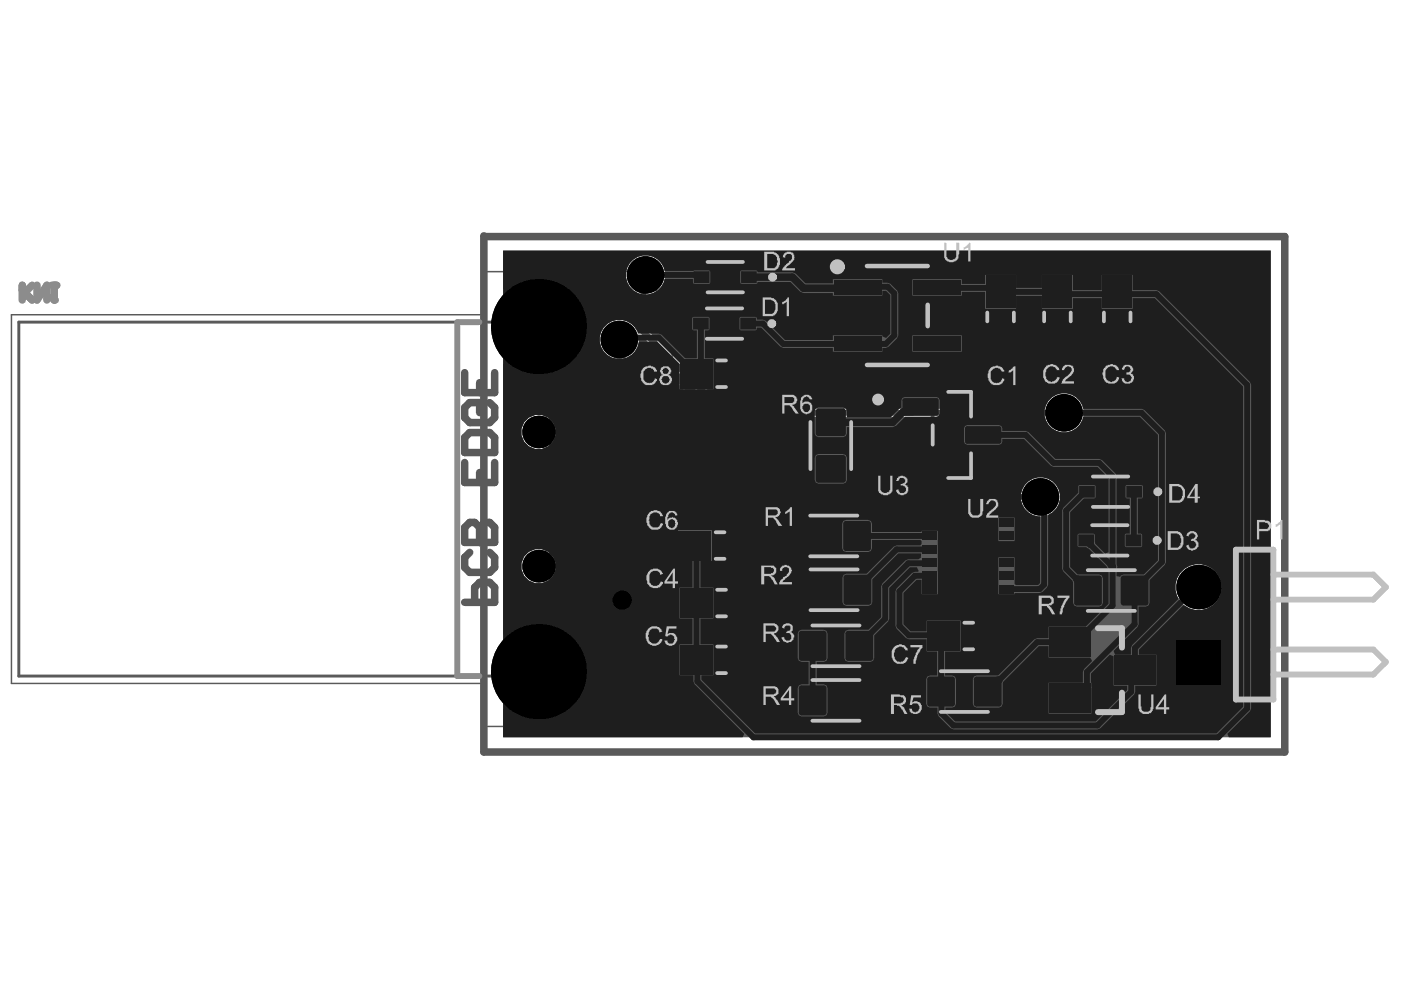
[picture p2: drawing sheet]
<svg xmlns="http://www.w3.org/2000/svg" width="297mm" height="210mm" viewBox="0 0 297 210" stroke-linecap="round" stroke-linejoin="round" font-family="sans-serif">
<path d="M207.2 56.7h9.8v21h-9.8zM219.3 56.7h9.8v21h-9.8zM232 56.7h9.8v21h-9.8zM142.5 74.3h21v9.8h-21zM142.2 110.8h20.9v9.8h-20.9zM142.5 123h21v9.8h-21zM142.5 135h21v9.8h-21zM194.9 130h21v9.7h-21z" fill="none" stroke="#5a5a5a" stroke-width=".32"/>
<g fill="none" stroke="#5a5a5a" stroke-width=".31">
<path d="M145.5 55h16.5v7.5h-16.5zM2.4 66.7h100.1v-9.1h36.7v96.4h-36.7v-9.1h-100.1zM145.4 64.9h16.4v7.5h-16.4zM171.4 85h9.5v18.9h-9.5zM189.8 81.5h24.1v21.4h-24.1zM167.3 108.9h18.9v9.5h-18.9zM227.1 110.8h16.4v7.5h-16.4zM227.2 100.5h16.5v7.5h-16.5zM167.4 120.3h18.9v9.5h-18.9zM167.8 132.2h18.9v9.5h-18.9zM226.2 120.5h18.9v9.5h-18.9zM167.8 143.7h18.9v9.6h-18.9z"/>
<path d="M195 141.9h18.9v9.5h-18.9z"/>
</g>
<path d="M173.6 56.2h7.8v-2.2h17.7v2.2h7.9v21.4h-7.9v2.2h-17.7v-2.2h-7.8z" fill="none" stroke="#5a5a5a" stroke-width=".96"/>
<g fill="#5a5a5a">
<path d="M209.2 62h5.9v3.1h-5.9z"/>
<path d="M209.2 69.3h5.9v3.1h-5.9z"/>
<path d="M221.3 62h5.9v3.1h-5.9z"/>
<path d="M221.2 69.3h6v3.1h-6z"/>
<path d="M233.9 62h6v3.1h-6z"/>
<path d="M233.9 69.3h6v3.1h-6z"/>
<path d="M147.7 124.9h3.2v5.9h-3.2z"/>
<path d="M155.1 124.9h3.1v5.9h-3.1z"/>
<path d="M147.7 136.9h3.2v5.9h-3.2z"/>
<path d="M155.1 136.9h3.1v5.9h-3.1z"/>
<path d="M154.8 112.7h3.1v6h-3.1z"/>
<path d="M147.5 112.7h3.1v6h-3.1z"/>
<path d="M207.5 131.9h3.1v6h-3.1z"/>
<path d="M200.2 131.9h3.1v6h-3.1z"/>
<path d="M147.7 76.2h3.2v6h-3.2z"/>
<path d="M155.1 76.2h3.1v6h-3.1z"/>
<path d="M225.6 134.8h3.7v2.8h-3.7z"/>
<path d="M225.6 146.5h3.7v2.9h-3.7z"/>
<path d="M238.2 140.7h3.6v2.8h-3.6z"/>
</g>
<g fill="none" stroke="#5a5a5a" stroke-width=".64">
<path d="M150.8 76.5h4.4M209.5 65v4.4M214.8 65v4.4M221.6 65v4.4M226.9 65v4.4M234.2 65v4.4M239.6 65v4.4M150.8 81.9h4.4M150.4 118.4h4.5M150.4 113h4.5M150.8 125.2h4.4M150.8 130.5h4.4"/>
<path d="M150.8 137.2h4.4M203.2 137.5h4.4M203.2 132.2h4.4M150.8 142.5h4.4"/>
</g>
<path d="M149.7 55.9h8.1v5.7h-8.1zM149.5 65.8h8.2v5.6h-8.2zM173 88.8h6.3v11.3h-6.3zM197.7 83.1h8.2v18.2h-8.2zM171.1 110.5h11.3v6.3h-11.3zM231.2 111.8h8.2v5.6h-8.2zM231.4 101.4h8.1v5.7h-8.1zM171.2 121.9h11.3v6.3h-11.3zM171.6 133.8h11.3v6.3h-11.3zM230 122.1h11.3v6.2h-11.3zM171.6 145.4h11.3v6.2h-11.3zM198.8 143.5h11.3v6.3h-11.3z" fill="none" stroke="#5a5a5a" stroke-width=".8"/>
<path d="M4 68.3h116.4v75h-116.4zM97 68.3v75" fill="none" stroke="#5a5a5a" stroke-width=".63"/>
<path d="M184.6 59.4h-4.4v3.1h4.4M184.6 57.2h11.3v19.4h-11.3zM195.9 59.4h4.4v3.1h-4.4M184.6 71.2h-4.4v3.2h4.4M184.6 65.3h-4.4v3.2h4.4M195.9 71.2h4.4v3.2h-4.4" fill="none" stroke="#5a5a5a" stroke-width=".21"/>
<path d="M229.6 133.2h8.3v17.8h-8.3z" fill="none" stroke="#5a5a5a" stroke-width="1.3"/>
<path d="M99.6 117.1l-1.1 1.1v2.1l1.1 1.1h4.2l1.1-1.1v-2.1l-1.1-1.1M101.7 115v-3.2l-1.1-1h-1l-1.1 1v3.2h6.4M98.5 127.7h6.4v-3.2l-1.1-1h-2.1l-1.1 1v3.2" fill="none" stroke="#5a5a5a" stroke-width="1.6"/>
<circle cx="101.7" cy="115" r=".8" fill="#5a5a5a"/>
<path d="M102.6 50v109.4h169.8v-109.2h-169.8M98.5 79v4.2h6.4v-4.2M98.5 92.8l1.1-1.1h4.2l1.1 1.1v3.1h-6.4zM98.5 98.1v4.2h6.4v-4.2M101.7 81.1v2.1M103.8 85.4l1.1 1v2.1l-1.1 1.1h-4.2l-1.1-1.1v-2.1l1.1-1h2.1v2.1M101.7 100.2v2.1M101.7 115v-3.2l1.1-1h1l1.1 1v3.2" fill="none" stroke="#5a5a5a" stroke-width="1.6"/>
<g fill="none" stroke="#5a5a5a" stroke-width="1.3">
<circle cx="163.8" cy="58.8" r=".31"/>
<circle cx="131.4" cy="76.1" r=".63"/>
<circle cx="163.6" cy="68.6" r=".31"/>
<circle cx="186.2" cy="84.7" r=".63"/>
<circle cx="245.3" cy="114.6" r=".31"/>
<circle cx="245.5" cy="104.3" r=".31"/>
</g>
<path d="M188.3 57.2a1.91 1.91 0 0 0 2 1.9 1.91 1.91 0 0 0 1.9-1.9" fill="none" stroke="#5a5a5a" stroke-width=".21"/>
<path d="M101.7 68.3h-4.7v75h4.7" fill="none" stroke="#8c8c8c" stroke-width="1.3"/>
<path d="M4.7 60.5v3.1M4.7 61.5l2.1 2.1M6.8 60.5l-1.6 1.5M7.9 60.5v3.1l2-3.1v3.1M11 60.5h1M11.5 60.5v3.1" fill="none" stroke="#8c8c8c" stroke-width="1.6"/>
<circle cx="11.5" cy="63.6" r=".8" fill="#8c8c8c"/>
<path d="M11 63.1l.5 .5" fill="none" stroke="#8c8c8c" stroke-width="1.6"/>
<circle cx="131.4" cy="76.1" r=".63" fill="none" stroke="#8c8c8c" stroke-width="1.3"/>
<path d="M106.7 53.1h162.7v103.2h-162.7v-5.9l.7-.3a10.3 10.3 0 0 0 14.2-.6 10.3 10.3 0 0 0 0-14.2 10.3 10.3 0 0 0-14.2-.6l-.7-.3v-57.2l.7-.3a10.3 10.3 0 0 0 14.2-.6 10.3 10.3 0 0 0 0-14.2 10.3 10.3 0 0 0-14.2-.5l-.7-.3zM133.6 55.8a4.1 4.1 0 0 0 1.9 6.4v7.3l-.7 .2a4.1 4.1 0 0 0-6.9-.1 4.1 4.1 0 0 0 2.6 6.4v4.3l-7 .1v7.1l14 .1 .3-.4v-2.4h7.5l21.2 21.1 .6 .3h49.4a4.2 4.2 0 0 0 6.4 2.6 4.2 4.2 0 0 0 0-6.9 4.2 4.2 0 0 0-6.4 2.6h-49.1l-21.2-21.2-.6-.2h-7.8l-.1-2.7-5.5-.1v-4.3a4.1 4.1 0 0 0 3.2-4.3l.8-.4 16.8 16.8 .6 .3h68a4.2 4.2 0 0 0 6.3 2.6 4.2 4.2 0 0 0 0-6.9 4.2 4.2 0 0 0-6.3 2.6h-67.6l-16.8-16.7v-7.6a4.2 4.2 0 0 0 3.3-6.1 4.2 4.2 0 0 0-6.9-.5zM110.5 91.6a3.7 3.7 0 0 0 7.3 0 3.7 3.7 0 0 0-7.3 0zM123.5 96v7.1h14.2v-7.1zM123.5 108.5v7.1h14.2v-7.1zM110.5 120a3.7 3.7 0 0 0 7.3 0 3.7 3.7 0 0 0-7.3 0zM249.2 124.5a4.9 4.9 0 0 0 9.8 0 4.9 4.9 0 0 0-9.8 0zM123.5 124.2v7h14.2v-7zM249.2 135.5v9.7h9.7v-9.7z" fill="#5a5a5a"/>
<path d="M131.7 82.8l-1.1 1.1" fill="none" stroke="#5a5a5a" stroke-width="1.6"/>
<path d="M136.9 58.3l-.5 .5v11.5l17.2 17.2h72M131.3 72v10.4l.4 .4M130.6 83.9h15l21.5 21.5h53.5" fill="none" stroke="#5a5a5a" stroke-width="1.3"/>
<g fill="#000">
<circle cx="136.9" cy="58.3" r="4"/>
<circle cx="114.2" cy="69.2" r="10.1"/>
<circle cx="131.3" cy="72" r="4"/>
<circle cx="114.2" cy="91.6" r="3.4"/>
<circle cx="225.6" cy="87.5" r="4"/>
<circle cx="220.6" cy="105.4" r="4"/>
<circle cx="114.2" cy="120" r="3.4"/>
<circle cx="131.9" cy="127.2" r="2.03"/>
<circle cx="254.1" cy="124.5" r="4.7"/>
<circle cx="114.2" cy="142.4" r="10.1"/>
</g>
<path d="M249.4 135.7h9.4v9.4h-9.4z" fill-rule="evenodd" fill="#000"/>
<g fill="#5a5a5a">
<path d="M123.6 108.8l.1-.2h13.8l.1 .2v6.6l-.1 .1h-13.8l-.1-.1z" fill-rule="evenodd"/>
<path d="M123.6 80.6l.1-.1h13.8l.1 .1v6.6l-.1 .2h-13.8l-.1-.2z" fill-rule="evenodd"/>
<path d="M123.6 96.3l.1-.2h13.8l.1 .2v6.6l-.1 .1h-13.8l-.1-.1z" fill-rule="evenodd"/>
<path d="M123.6 124.4l.1-.1h13.8l.1 .1v6.6l-.1 .1h-13.8l-.1-.1z" fill-rule="evenodd"/>
</g>
<g fill="#5a5a5a">
<path d="M123.6 108.8h.1zM123.6 108.7l.1 .1z"/>
<path d="M123.7 115.4v.1zM123.6 115.4l.1 .1z"/>
<path d="M137.5 115.4h.1zM137.5 115.4h.1l-.1 .1z"/>
<path d="M137.5 108.6v.2zM137.5 108.6l.1 .2z"/>
<path d="M123.6 80.6h.1zM123.6 80.5l.1 .1z"/>
<path d="M123.7 87.2v.2zM123.6 87.2l.1 .2z"/>
<path d="M137.5 87.2h.1zM137.5 87.2h.1l-.1 .2z"/>
<path d="M137.5 80.5v.1zM137.5 80.5l.1 .1z"/>
<path d="M123.6 96.3h.1zM123.6 96.2l.1 .1z"/>
<path d="M123.7 102.9v.1zM123.6 102.9l.1 .1z"/>
<path d="M137.5 102.9h.1zM137.5 102.9h.1l-.1 .1z"/>
<path d="M137.5 96.1v.2zM137.5 96.1l.1 .2z"/>
<path d="M123.6 124.4h.1zM123.6 124.3l.1 .1z"/>
<path d="M123.7 131v.1zM123.6 131l.1 .1z"/>
<path d="M137.5 131h.1zM137.5 131h.1l-.1 .1z"/>
<path d="M137.5 124.3v.1zM137.5 124.3l.1 .1z"/>
</g>
<path d="M106.7 53.1h162.7v103.2h-8.9l-.3-.7 4.8-4.8 .3-.6v-68.6l-.3-.6-19.2-19.2-.6-.3h-5v-3.2h-6.6v3.2h-6.1v-3.2h-6.6v2.7h-5.5v-2.7h-6.5v1.9h-5v-1h-10.5v3.5h10.5v-.8h5v3.6h6.5v-2.8h5.5v2.8h6.6v-2.3h6.1v2.3h6.6v-2.3h4.6l18.8 18.7v68l-5.7 5.6h-97.8l-11.4-11.4v-.9h2.6v-6.6h-2.8v-5.5h2.8v-6.5h-2.8v-5.6h2.4v-6.6h-7.2v6.6h3.1v5.6h-2.7v6.5h2.7v5.5h-2.7v6.6h2.9v1.3l.3 .6 10.5 10.5-.3 .7h-50.8zM133.6 55.8a4.2 4.2 0 0 0 1.5 6.3 4.2 4.2 0 0 0 5.8-3h6v.8l.3 .3h3.1l.3-.3v-2.3l-.3-.3-9.4 .1a4.1 4.1 0 0 0-3.1-3.2 4.1 4.1 0 0 0-4.2 1.6zM157 57.4l-.1 2.5 .3 .3h3.1l.2-.1 .1-.3h7l2 2 .8 .3h6.2v.6h10.5v-1h.8l.9 .9v8.2l-.9 .9-.8-.4v-.2h-10.5v1h-10.2l-4.1-4.1-.6-.2h-1.2l-.1-.5-.2-.1-3.3 .1v2.7h3.3h.2l.1-.5h.9l4.1 4 .6 .3h10.5v.8h10.5v-.8h.7l.6-.3 1.8-1.8 .3-.6v-8.9l-.3-.6-1.4-1.4-.6-.3h-1.1v-.7h-10.5v.9h-5.8l-2.1-2.1-.7-.3h-7.4l-.1-.3-.2-.1zM193.4 71.1v3.5h10.5v-3.5zM128 69.4a4.2 4.2 0 0 0 1.8 6.4 4.2 4.2 0 0 0 5.6-3.4h3.9l4.8 4.8v5.3h7.2v-6.5h-1.9v-6h.7l.3-.3v-2.4l-3.3-.1-.3 .3v2.2l.3 .3h.7v6h-2.5l-5-5-.6-.3h-4.4a4.1 4.1 0 0 0-7.3-1.3zM173 86.6l-.3 .6v4.7l.3 .5 .5 .3h5.3l.5-.3 .3-.5v-1.3h9.7l.7-.3 1.9-1.9h6.7l.4-.2 .2-.5v-2.8l-.2-.5-.4-.2h-6.8l-.5 .2-.2 .5v1.5l-.3 .2-2 1.9h-9.2v-1.3l-.3-.6-.5-.2h-5.3zM110.5 91.6a3.7 3.7 0 0 0 7.3 0 3.7 3.7 0 0 0-7.3 0zM173 96.5l-.3 .6v4.7l.3 .5 .5 .3h5.3l.5-.3 .3-.5v-4.7l-.3-.6-.5-.2h-5.3zM211.7 109.7v5h3.4v-5zM238.7 102.9l-.1 2.5 .3 .3h.6v7.4l-.9 .1-.1 2.5 .3 .3h3l.4-.3v-2.3l-.4-.3h-.6v-7.4l1-.1 .1-2.5-.3-.3zM178.8 110.5l-.2 .5v5.2l.2 .6 .6 .2h4.7l.5-.2 .3-.6v-1.7h10.2l.3 .2v.7l-.3 .2h-5l-.6 .3-5.8 5.7h-4.3l-.5 .3-.3 .5v5.3l.3 .5 .5 .3h4.7l.6-.3 .2-.5v-4.9l5.6-5.5h4.7l.1 .1-.1 .9-.5 .3h-2.1l-.6 .2-4.9 4.9-.3 .6v6.5l-2.7 2.7h-4.3l-.5 .3-.3 .5v5.2l.3 .6 .5 .2h4.7l.6-.2 .2-.6v-4.8l3-2.9 .2-.6v-6.5l4.4-4.4h1.5l.4 .8-.1 .1h-.7l-.6 .3-3.3 3.3-.2 .6v7.3l.2 .6 2 2 .6 .2h3.8v2.6h2.2v5.1h-1.5l-.6 .3-.2 .5v5.2l.2 .6 .6 .2h1.6v1.3l.2 .6 2.6 2.5 .6 .3h30.5l.6-.3 7.1-7.1 .3-.6v-1.3h4.5v-6.6h-3.7v-1l9.5-9.6a4.9 4.9 0 0 0 7.8-2.3 4.9 4.9 0 0 0-5.2-6.2 4.9 4.9 0 0 0-3.7 7.2l-9.9 9.9-.2 .6v1.4h-3.4l-.3-.8 5.1-5 .2-.6v-3.8h1.5l.6-.2 .2-.6v-4.8l3.3-3.2 .2-.6v-27.4l-.2-.6-4.4-4.3-.6-.2h-12.3a4.2 4.2 0 0 0-6.4-2.6 4.2 4.2 0 0 0 0 6.9 4.2 4.2 0 0 0 6.4-2.6h12l3.8 3.8v26.6l-3 3h-4.3l-.6 .2-.1 .3-.8-.2v-1.5l.2-.4-.2-.5v-18.7l-.2-.6-2.8-2.8-.6-.3h-9.3l-5.7-5.7-.6-.2h-5l-.2-1.1-.5-.2h-6.7l-.5 .2-.2 .5v2.8l.2 .5 .5 .2h6.7l.5-.2 .2-1h4.6l5.7 5.6 .6 .3h9.3l2.3 2.3v15.8l-.7 .3-2.1-2.1-.2-2.1-3.2-.1-.3 .3v2.5l1.9 .1 .5 .3 3.8 3.8 .3 .7v7.2l-4.8 4.9h-7.9v2.4h-2.4l-.6 .3-7.7 7.6h-4.5l-.6 .3-.2 .5v5.2l.2 .6 .6 .2h4.7l.5-.2 .3-.6v-4.3l.1-.4 7.6-7.5h2v2.4h8.9l.3 .8-1.7 1.7-.2 .6v2.2h-7.3v6.6h9.1l.1-5.6-.2-1v-1.9l4-4 .8 .3v6.3h2.9v.9l-6.7 6.7h-29.8l-2.1-2.1v-.9h1.5l.6-.2 .2-.6v-5.2l-.2-.5-.6-.3h-1.5v-5.1h3.3v-6.5h-7.2v2.2h-3.5l-1.5-1.4v-6.7l2.8-2.8h1.1v3.1h3.4v-13.5h-3.4v.3h-10.5v-1.8l-.3-.5-.5-.3h-4.7zM110.5 120a3.7 3.7 0 0 0 7.3 0 3.7 3.7 0 0 0-7.3 0zM217.3 102.8a4.1 4.1 0 0 0-.5 4.4 4.1 4.1 0 0 0 3.7 2.3v14.1l-.4 .4h-4.7l-.3-.2v-5.6h-3.4v7.8h3.4v-.3h5.3l.6-.2 1-.9 .2-.6v-14.8a4.2 4.2 0 0 0 1.7-6.4 4.2 4.2 0 0 0-6.6 0zM228.7 102.9l-.1 1.6-3.2 3.2-.2 .6v12.3l.2 .6 2 1.9 .1 .4v4.3l.2 .6 .6 .2h4.7l.6-.2 .2-.6v-5.2l-.2-.6-.6-.2h-4.6l-1.5-1.6v-11.6l2.9-2.9h2.2l.3-.3-.1-2.5zM169.4 133.8l-.3 .5v5.2l.3 .6 .5 .2h1.5v4.8h-1.5l-.5 .2-.3 .6v5.2l.3 .6 .5 .2h4.8l.5-.2 .3-.6v-5.2l-.3-.6-.5-.2h-1.6v-4.8h1.6l.5-.2 .3-.6v-5.2l-.3-.5-.5-.3h-4.8z" fill="#1e1e1e"/>
<g fill="none" stroke="#1e1e1e" stroke-width="1.6">
<path d="M158.8 58.8h9.2l2.4 2.3h11.3l.1-.2M148.6 78.3l-.9 .9h-.4l-2.3 2.4M179.8 60.3l.8 .7 .3-.2M211.3 61l.8 .9M223.9 61.9l.4 .5M193.5 87.3h-2l-2.2 2.2h-13.2M147.3 115.7l.4 .3M220.6 105.4l.8 .7M230 104.3h.5M230.3 114.6h.4l.5 .4v.4M235.6 119.9l.3 .3M240.4 114.5l-.1 .1"/>
<path d="M240.5 104.3h-.1M147.7 139.9l.2 .2M181.8 124.8v.2M200.1 134.8l-.6 .6M226.9 136.1h1.2M228.3 122.8h.2l2.2 2.2v.2M240.6 125v.2M253.6 124.5h.5M199.5 146.6l.1 .1M211.8 144.2h-.2l-2.2 2.2v.2M230.4 145.7l-2.3 2.3h-1.2M240.6 142.1l-.8 .8"/>
</g>
<g fill="none" stroke="#1e1e1e" stroke-width="1.3">
<path d="M136.9 58.3h11.4l.5 .5M131.3 72l.4-.4h8l7.6 7.6M148.6 68.6v9.7M180.9 60.8h7.3l1.4 1.4v8.9l-1.8 1.8h-21.7l-4.4-4.3h-3.1M197.5 61h13.8M212.1 61.9h11.8M224.3 62.4h20.9l19.2 19.2v68.6l-6.1 6.1h-98.6l-11.8-11.8v-4.4M208.4 92.2h9.1l5.9 6h9.7l2.8 2.8v27.4l-7.8 7.7M225.6 87.5h16.4l4.4 4.3v27.4l-5.8 5.8M147.7 116v23.9M181.7 113.6h15.4M197.1 116.5h-7l-8.3 8.3"/>
<path d="M197.1 119.3l-.1 .1h-4.4l-4.9 4.9v6.9l-5.5 5.5v.2M221.4 106.1v17.9l-1 .9h-7M230 104.3l-4 4v12.3l2.3 2.2M231.2 115.4l4.4 4.5M240.4 104.3v10.2M172.3 136.9v11.6M197.1 122.1h-3.1l-3.3 3.3v7.3l2 2h7.2l.2 .1M199.5 135.4v11.2M226.9 136.1h-7l-8.1 8.1M240.6 125.2v7.2l-10.2 10.1v3.2M253.6 124.5l-13 12.9v4.7M239.8 142.9v3.8l-7.1 7.1h-30.5l-2.6-2.5v-4.6"/>
</g>
<path d="M195.6 121.4h3.1v4h-3.1z" fill-rule="evenodd" fill="#1e1e1e"/>
<path d="M197.1 122.2v2.7" fill="none" stroke="#1e1e1e" stroke-width=".21"/>
<g fill="#000">
<circle cx="136.9" cy="58.3" r="4"/>
<circle cx="114.2" cy="69.2" r="10.1"/>
<circle cx="131.3" cy="72" r="4"/>
<circle cx="114.2" cy="91.6" r="3.4"/>
<circle cx="225.6" cy="87.5" r="4"/>
<circle cx="220.6" cy="105.4" r="4"/>
<circle cx="114.2" cy="120" r="3.4"/>
<circle cx="131.9" cy="127.2" r="2.03"/>
<circle cx="254.1" cy="124.5" r="4.7"/>
<circle cx="114.2" cy="142.4" r="10.1"/>
</g>
<path d="M249.4 135.7h9.4v9.4h-9.4z" fill-rule="evenodd" fill="#000"/>
<g fill="#1e1e1e">
<path d="M209 58.4h6.3v6.9h-6.3z" fill-rule="evenodd"/>
<path d="M209 69.1h6.3v6.9h-6.3z" fill-rule="evenodd"/>
<path d="M221.1 58.4h6.2v6.9h-6.2z" fill-rule="evenodd"/>
<path d="M221.1 69.1h6.2v6.9h-6.2z" fill-rule="evenodd"/>
<path d="M233.7 58.4h6.3v6.9h-6.3z" fill-rule="evenodd"/>
<path d="M233.7 69.1h6.3v6.9h-6.3z" fill-rule="evenodd"/>
<path d="M144.2 124.7h6.9v6.3h-6.9z" fill-rule="evenodd"/>
<path d="M154.9 124.7h6.8v6.3h-6.8z" fill-rule="evenodd"/>
<path d="M144.2 136.8h6.9v6.2h-6.9z" fill-rule="evenodd"/>
<path d="M154.9 136.8h6.8v6.2h-6.8z" fill-rule="evenodd"/>
<path d="M154.5 112.5h6.9v6.3h-6.9z" fill-rule="evenodd"/>
<path d="M143.9 112.5h6.9v6.3h-6.9z" fill-rule="evenodd"/>
<path d="M207.3 131.7h6.9v6.3h-6.9z" fill-rule="evenodd"/>
<path d="M196.6 131.7h6.9v6.3h-6.9z" fill-rule="evenodd"/>
<path d="M144.2 76.1h6.9v6.3h-6.9z" fill-rule="evenodd"/>
<path d="M154.9 76.1h6.8v6.3h-6.8z" fill-rule="evenodd"/>
<path d="M157 67.5l.1-.1h3.1l.1 .1v2.2l-.1 .2h-3.1l-.1-.2z" fill-rule="evenodd"/>
<path d="M146.9 67.5l.2-.1h3l.2 .1v2.2l-.2 .2h-3l-.2-.2z" fill-rule="evenodd"/>
<path d="M157.2 57.5h3.1l.1 .1v2.3l-.1 .1h-3.1l-.1-.1v-2.3z" fill-rule="evenodd"/>
<path d="M147.1 57.6l.1-.1h3.1l.1 .1v2.3l-.1 .1h-3.1l-.1-.1z" fill-rule="evenodd"/>
<path d="M238.7 113.4l.1-.1h3l.2 .1v2.3l-.2 .1h-3l-.1-.1z" fill-rule="evenodd"/>
<path d="M228.8 113.3h3l.2 .1v2.3l-.2 .1h-3l-.2-.1v-2.3z" fill-rule="evenodd"/>
<path d="M238.8 103.1l.1-.1h3.1l.1 .1v2.3l-.1 .1h-3.1l-.1-.1z" fill-rule="evenodd"/>
<path d="M228.8 103.1l.1-.1h3.1l.1 .1v2.3l-.1 .1h-3.1l-.1-.1z" fill-rule="evenodd"/>
<path d="M168.9 111l.6-.6h4.7l.6 .6v5.2l-.6 .6h-4.7l-.6-.6z" fill-rule="evenodd"/>
<path d="M178.8 111l.6-.6h4.7l.6 .6v5.2l-.6 .6h-4.7l-.6-.6z" fill-rule="evenodd"/>
<path d="M169.5 121.9h4.7l.6 .5v5.3l-.6 .5h-4.7l-.6-.5v-5.3z" fill-rule="evenodd"/>
<path d="M179.4 121.9h4.7l.6 .5v5.3l-.6 .5h-4.7l-.6-.5v-5.3z" fill-rule="evenodd"/>
<path d="M169.4 134.3l.5-.6h4.8l.5 .6v5.2l-.5 .6h-4.8l-.5-.6z" fill-rule="evenodd"/>
<path d="M179.2 134.3l.6-.6h4.7l.6 .6v5.2l-.6 .6h-4.7l-.6-.6z" fill-rule="evenodd"/>
<path d="M179.2 145.9l.6-.6h4.7l.6 .6v5.2l-.6 .6h-4.7l-.6-.6z" fill-rule="evenodd"/>
<path d="M169.4 145.9l.5-.6h4.8l.5 .6v5.2l-.5 .6h-4.8l-.5-.6z" fill-rule="evenodd"/>
<path d="M206.5 144l.6-.6h4.7l.6 .6v5.2l-.6 .6h-4.7l-.6-.6z" fill-rule="evenodd"/>
<path d="M196.6 144l.6-.6h4.7l.6 .6v5.2l-.6 .6h-4.7l-.6-.6z" fill-rule="evenodd"/>
<path d="M173 87.2l.5-.6h5.3l.5 .6v4.7l-.5 .6h-5.3l-.5-.6z" fill-rule="evenodd"/>
<path d="M173 97.1l.5-.6h5.3l.5 .6v4.7l-.5 .5h-5.3l-.5-.5z" fill-rule="evenodd"/>
<path d="M237.6 122.6l.6-.6h4.7l.6 .6v5.2l-.6 .6h-4.7l-.6-.6z" fill-rule="evenodd"/>
<path d="M227.7 122.6l.6-.6h4.7l.6 .6v5.2l-.6 .6h-4.7l-.6-.6z" fill-rule="evenodd"/>
<path d="M193.6 71.2h10.2v3.2h-10.2z" fill-rule="evenodd"/>
<path d="M176.7 71.2h10.2v3.2h-10.2z" fill-rule="evenodd"/>
<path d="M176.7 65.3h10.2v3.2h-10.2z" fill-rule="evenodd"/>
<path d="M176.7 59.4h10.2v3.1h-10.2z" fill-rule="evenodd"/>
<path d="M193.6 59.4h10.2v3.1h-10.2z" fill-rule="evenodd"/>
<path d="M211.8 124h3.2v1.8h-3.2z" fill-rule="evenodd"/>
<path d="M211.8 121.1h3.2v1.9h-3.2z" fill-rule="evenodd"/>
<path d="M211.8 118.3h3.2v1.9h-3.2z" fill-rule="evenodd"/>
<path d="M211.8 115.5h3.2v1.9h-3.2z" fill-rule="evenodd"/>
<path d="M211.8 112.7h3.2v1.9h-3.2z" fill-rule="evenodd"/>
<path d="M211.8 109.9h3.2v1.9h-3.2z" fill-rule="evenodd"/>
<path d="M195.6 124h3.1v1.8h-3.1z" fill-rule="evenodd"/>
<path d="M195.6 121.1h3.1v1.9h-3.1z" fill-rule="evenodd"/>
<path d="M195.6 118.3h3.1v1.9h-3.1z" fill-rule="evenodd"/>
<path d="M195.6 115.5h3.1v1.9h-3.1z" fill-rule="evenodd"/>
<path d="M195.6 112.7h3.1v1.9h-3.1z" fill-rule="evenodd"/>
<path d="M195.6 109.9h3.1v1.9h-3.1z" fill-rule="evenodd"/>
<path d="M201.2 111.2h8.2v13.3h-8.2z" fill-rule="evenodd"/>
<path d="M191.3 84.9l.5-.5h6.8l.4 .5v2.8l-.4 .5h-6.8l-.5-.5z" fill-rule="evenodd"/>
<path d="M191.8 96.3h6.8l.4 .5v2.8l-.4 .4h-6.8l-.5-.4v-2.8z" fill-rule="evenodd"/>
<path d="M204.6 90.8l.5-.5h6.7l.5 .5v2.8l-.5 .5h-6.7l-.5-.5z" fill-rule="evenodd"/>
<path d="M236.2 139h8.8v6.2h-8.8z" fill-rule="evenodd"/>
<path d="M222.5 133h8.7v6.3h-8.7z" fill-rule="evenodd"/>
<path d="M222.5 144.9h8.7v6.3h-8.7z" fill-rule="evenodd"/>
</g>
<g fill="#1e1e1e">
<path d="M157.1 69.7v.2zM157 69.7l.1 .2z"/>
<path d="M160.2 69.7h.1zM160.2 69.7h.1l-.1 .2z"/>
<path d="M160.2 67.4v.1zM160.2 67.4l.1 .1z"/>
<path d="M157 67.5h.1zM157 67.4l.1 .1z"/>
<path d="M147.1 69.7v.2zM146.9 69.7l.2 .2z"/>
<path d="M150.1 69.7h.2zM150.1 69.7h.2l-.2 .2z"/>
<path d="M150.1 67.4v.1zM150.1 67.4l.2 .1z"/>
<path d="M146.9 67.5h.2zM147 67.4l.1 .1z"/>
<path d="M157.2 59.9v.1zM157.1 59.9l.1 .1z"/>
<path d="M160.3 59.9h.1zM160.3 59.9h.1l-.1 .1z"/>
<path d="M160.3 57.5v.1zM160.3 57.5l.1 .1z"/>
<path d="M157.1 57.6h.1zM157.2 57.5v.1z"/>
<path d="M147.2 59.9v.1zM147.1 59.9l.1 .1z"/>
<path d="M150.3 59.9h.1zM150.3 59.9h.1l-.1 .1z"/>
<path d="M150.3 57.5v.1zM150.3 57.5l.1 .1z"/>
<path d="M147.1 57.6h.1zM147.1 57.5l.1 .1z"/>
<path d="M238.8 115.7v.1zM238.7 115.7l.1 .1z"/>
<path d="M241.8 115.7h.2zM241.8 115.7h.2l-.2 .1z"/>
<path d="M241.8 113.3v.1zM241.8 113.3l.2 .1z"/>
<path d="M238.7 113.4h.1zM238.7 113.4h.1z"/>
<path d="M228.8 115.7v.1zM228.6 115.7l.2 .1z"/>
<path d="M231.8 115.7h.2zM231.8 115.7h.2l-.2 .1z"/>
<path d="M231.8 113.3v.1zM231.8 113.3l.2 .1z"/>
<path d="M228.6 113.4h.2zM228.7 113.4h.1z"/>
<path d="M238.9 105.4v.1zM238.8 105.4l.1 .1z"/>
<path d="M242 105.4h.1zM242 105.4h.1l-.1 .1z"/>
<path d="M242 103v.1zM242 103l.1 .1z"/>
<path d="M238.8 103.1h.1zM238.8 103l.1 .1z"/>
<path d="M228.9 105.4v.1zM228.8 105.4l.1 .1z"/>
<path d="M232 105.4h.1zM232 105.4h.1l-.1 .1z"/>
<path d="M232 103v.1zM232 103l.1 .1z"/>
<path d="M228.8 103.1h.1zM228.8 103l.1 .1z"/>
<path d="M169.5 116.2v.6zM168.9 116.2h.6v.6a.59 .59 0 0 1-.6-.6z"/>
<path d="M174.2 116.2h.6zM174.2 116.2h.6a.59 .59 0 0 1-.6 .6z"/>
<path d="M174.2 110.4v.6zM174.2 110.4a.59 .59 0 0 1 .6 .6h-.6z"/>
<path d="M168.9 111h.6zM169.1 110.6l.4-.2v.6h-.6z"/>
<path d="M179.4 116.2v.6zM178.8 116.2h.6v.6a.59 .59 0 0 1-.6-.6z"/>
<path d="M184.1 116.2h.6zM184.1 116.2h.6a.59 .59 0 0 1-.6 .6z"/>
<path d="M184.1 110.4v.6zM184.1 110.4a.59 .59 0 0 1 .6 .6h-.6z"/>
<path d="M178.8 111h.6zM178.9 110.6l.5-.2v.6h-.6z"/>
<path d="M169.5 127.7v.5zM168.9 127.7h.6v.5a.59 .59 0 0 1-.6-.5z"/>
<path d="M174.2 127.7h.6zM174.2 127.7h.6a.59 .59 0 0 1-.6 .5z"/>
<path d="M174.2 121.9v.5zM174.2 121.9a.59 .59 0 0 1 .6 .5h-.6z"/>
<path d="M168.9 122.4h.6zM169.1 122l.4-.1v.5h-.6z"/>
<path d="M179.4 127.7v.5zM178.8 127.7h.6v.5a.59 .59 0 0 1-.6-.5z"/>
<path d="M184.1 127.7h.6zM184.1 127.7h.6a.59 .59 0 0 1-.6 .5z"/>
<path d="M184.1 121.9v.5zM184.1 121.9a.59 .59 0 0 1 .6 .5h-.6z"/>
<path d="M178.8 122.4h.6zM179 122l.4-.1v.5h-.6z"/>
<path d="M169.9 139.5v.6zM169.4 139.5h.5v.6a.59 .59 0 0 1-.5-.6z"/>
<path d="M174.7 139.5h.5zM174.7 139.5h.5a.59 .59 0 0 1-.5 .6z"/>
<path d="M174.7 133.7v.6zM174.7 133.7a.59 .59 0 0 1 .5 .6h-.5z"/>
<path d="M169.4 134.3h.5zM169.5 133.9l.4-.2v.6h-.5z"/>
<path d="M179.8 139.5v.6zM179.2 139.5h.6v.6a.59 .59 0 0 1-.6-.6z"/>
<path d="M184.5 139.5h.6zM184.5 139.5h.6a.59 .59 0 0 1-.6 .6z"/>
<path d="M184.5 133.7v.6zM184.5 133.7a.59 .59 0 0 1 .6 .6h-.6z"/>
<path d="M179.2 134.3h.6zM179.4 133.9l.4-.2v.6h-.6z"/>
<path d="M184.5 145.3v.6zM184.5 145.3a.59 .59 0 0 1 .6 .6h-.6z"/>
<path d="M179.2 145.9h.6zM179.4 145.5l.4-.2v.6h-.6z"/>
<path d="M179.8 151.1v.6zM179.2 151.1h.6v.6a.59 .59 0 0 1-.6-.6z"/>
<path d="M184.5 151.1h.6zM184.5 151.1h.6a.59 .59 0 0 1-.6 .6z"/>
<path d="M174.7 145.3v.6zM174.7 145.3a.59 .59 0 0 1 .5 .6h-.5z"/>
<path d="M169.4 145.9h.5zM169.5 145.5l.4-.2v.6h-.5z"/>
<path d="M169.9 151.1v.6zM169.4 151.1h.5v.6a.59 .59 0 0 1-.5-.6z"/>
<path d="M174.7 151.1h.5zM174.7 151.1h.5a.59 .59 0 0 1-.5 .6z"/>
<path d="M211.8 143.4v.6zM211.8 143.4a.59 .59 0 0 1 .6 .6h-.6z"/>
<path d="M206.5 144h.6zM206.6 143.6l.5-.2v.6h-.6z"/>
<path d="M207.1 149.2v.6zM206.5 149.2h.6v.6a.59 .59 0 0 1-.6-.6z"/>
<path d="M211.8 149.2h.6zM211.8 149.2h.6a.59 .59 0 0 1-.6 .6z"/>
<path d="M201.9 143.4v.6zM201.9 143.4a.59 .59 0 0 1 .6 .6h-.6z"/>
<path d="M196.6 144h.6zM196.8 143.6l.4-.2v.6h-.6z"/>
<path d="M197.2 149.2v.6zM196.6 149.2h.6v.6a.59 .59 0 0 1-.6-.6z"/>
<path d="M201.9 149.2h.6zM201.9 149.2h.6a.59 .59 0 0 1-.6 .6z"/>
<path d="M173 87.2h.5zM173.1 86.8l.4-.2v.6h-.5z"/>
<path d="M173.5 91.9v.6zM173 91.9h.5v.6a.59 .59 0 0 1-.5-.6z"/>
<path d="M178.8 91.9h.5zM178.8 91.9h.5a.59 .59 0 0 1-.5 .6z"/>
<path d="M178.8 86.6v.6zM178.8 86.6a.59 .59 0 0 1 .5 .6h-.5z"/>
<path d="M173 97.1h.5zM173.1 96.6l.4-.1v.6h-.5z"/>
<path d="M173.5 101.8v.5zM173 101.8h.5v.5a.59 .59 0 0 1-.5-.5z"/>
<path d="M178.8 101.8h.5zM178.8 101.8h.5a.59 .59 0 0 1-.5 .5z"/>
<path d="M178.8 96.5v.6zM178.8 96.5a.59 .59 0 0 1 .5 .6h-.5z"/>
<path d="M242.9 122v.6zM242.9 122a.59 .59 0 0 1 .6 .6h-.6z"/>
<path d="M237.6 122.6h.6zM237.8 122.2l.4-.2v.6h-.6z"/>
<path d="M238.2 127.8v.6zM237.6 127.8h.6v.6a.59 .59 0 0 1-.6-.6z"/>
<path d="M242.9 127.8h.6zM242.9 127.8h.6a.59 .59 0 0 1-.6 .6z"/>
<path d="M233 122v.6zM233 122a.59 .59 0 0 1 .6 .6h-.6z"/>
<path d="M227.7 122.6h.6zM227.9 122.2l.4-.2v.6h-.6z"/>
<path d="M228.3 127.8v.6zM227.7 127.8h.6v.6a.59 .59 0 0 1-.6-.6z"/>
<path d="M233 127.8h.6zM233 127.8h.6a.59 .59 0 0 1-.6 .6z"/>
<path d="M198.6 84.4v.5zM198.6 84.4l.4 .2v.3h-.4z"/>
<path d="M191.3 84.9h.5zM191.4 84.6l.4-.2v.5h-.5z"/>
<path d="M191.8 87.7v.5zM191.3 87.7h.5v.5l-.4-.3z"/>
<path d="M198.6 87.7h.4zM198.6 87.7h.4v.2l-.4 .3z"/>
<path d="M198.6 96.3v.5zM198.6 96.3l.4 .2v.3h-.4z"/>
<path d="M191.3 96.8h.5zM191.4 96.5l.4-.2v.5h-.5z"/>
<path d="M191.8 99.6v.4zM191.3 99.6h.5v.4l-.4-.2z"/>
<path d="M198.6 99.6h.4zM198.6 99.6h.4v.2l-.4 .2z"/>
<path d="M211.8 90.3v.5zM211.8 90.3l.4 .3 .1 .2h-.5z"/>
<path d="M204.6 90.8h.5zM204.7 90.6l.4-.3v.5h-.5z"/>
<path d="M205.1 93.6v.5zM204.6 93.6h.5v.5l-.3-.1z"/>
<path d="M211.8 93.6h.5zM211.8 93.6h.5l-.2 .4-.3 .1z"/>
</g>
<g fill="none" stroke="#c0c0c0" stroke-width=".8">
<path d="M150 55.5h7.5M149.9 71.8h7.5M149.9 65.4h7.5M150 62h7.5M152 76.4h1.9M209.3 66.3v1.8M215 66.3v1.8M221.4 66.3v1.8M227 66.3v1.8M234.1 66.3v1.8M239.7 66.3v1.8M152 82.1h1.9"/>
<path d="M171.8 89.5v10M180.5 89.5v10M197.7 90.2v4.1M201 83.1h4.9v5.2M205.9 96.1v5.2h-4.9M151.7 118.5h1.9M151.7 112.9h1.9M171.8 109.3h10M171.8 118h10M231.5 117.8h7.6M231.5 111.4h7.6M231.7 107.5h7.5"/>
<path d="M231.7 101h7.5M152 125h1.9M152 130.7h1.9M152 137.1h1.9M171.8 120.7h10M171.8 129.4h10M172.2 132.6h10M204.5 137.7h1.8M204.5 132h1.8M230.6 129.5h10M230.6 120.9h10M152 142.7h1.9"/>
<path d="M172.2 141.2h10M172.2 152.8h10M172.2 144.2h10M199.5 150.9h10M199.5 142.3h10"/>
</g>
<path d="M262 116.5h8v31.8h-8zM232.8 133.2h5.1v4.1M270 137.7h21.2l2.6 2.7-2.6 2.6h-21.2M270 121.8h21.2l2.6 2.7-2.6 2.6h-21.2M237.9 146.9v4.1h-5.1" fill="none" stroke="#c0c0c0" stroke-width="1.3"/>
<path d="M183.8 56.4h12.9M183.8 77.4h12.9M196.7 64.6v4.6" fill="none" stroke="#c0c0c0" stroke-width=".96"/>
<g fill="#c0c0c0">
<path d="M209.7 78.3h.2a1.25 1.25 0 0 1 1.1-.6l.2-.2h.4v.2l.8 .1 .4 .7h.1v.3h-.5l-.1-.2a1.19 1.19 0 0 0-1.5-.5 1.19 1.19 0 0 0-.7 1.3v.3a1 1 0 0 0 .6 1.3v.2h.5l.1 .1v-.1h.2a.6 .6 0 0 0 .8-.7h.1v-.3l.7 .2h-.2v.1a1.25 1.25 0 0 1-.8 1 2.16 2.16 0 0 1-2.2-.3l-.2-.5h-.1v-.3a1.67 1.67 0 0 1 0-1.5z"/>
<path d="M213.9 78.6l.8-.4a.56 .56 0 0 1 .6-.5v3.9h-.5v-3.1l-.5 .3v.1l-.4 .2z"/>
<path d="M221.8 77.5l.7-.1a1.77 1.77 0 0 1 2 .8l.2 .3h-.7a1.11 1.11 0 0 0-.9-.8 1.11 1.11 0 0 0-1.1 .6h-.2v.3a2.06 2.06 0 0 0 0 1.6 1.13 1.13 0 0 0 1.8 .5l.4-.3 .2-.5 .5 .2-.2 .3a1.53 1.53 0 0 1-1.9 .9h-.1a1.81 1.81 0 0 1-1.3-2.2l.1-.9h.2z"/>
<path d="M225.3 77.8l.2-.1a1.36 1.36 0 0 1 1.6-.2l.4 .2a1.84 1.84 0 0 1-.8 2.2l-.7 .6-.2 .4h1.9v.4h-2.7v-.1h.2a1.31 1.31 0 0 1 .9-1.3l.8-1a.64 .64 0 0 0 0-1.1 .89 .89 0 0 0-1.3 .7h-.4z"/>
<path d="M234.1 78h.1l.3-.5 .7-.1a1.61 1.61 0 0 1 1.9 .6l.1 .5h-.4v-.2h-.2a1.11 1.11 0 0 0-1.1-.6 1.11 1.11 0 0 0-1 .8h-.1v.4a1.65 1.65 0 0 0 1.3 2.1l.9-.5 .2-.6 .6 .2h-.2a1.72 1.72 0 0 1-2.2 1.2l-.5-.1v-.2l-.3-.1-.3-.7-.2-1.3h.2z"/>
<path d="M238.2 77.5a1.29 1.29 0 0 1 1.4-.1 1.29 1.29 0 0 1 .7 1.2l-.7 .5 .3 .2a1.1 1.1 0 0 1-.1 1.9 1.26 1.26 0 0 1-1.9-.7l-.2-.3h.7v.2a.85 .85 0 0 0 .9 .6v-.1l.5-.2 .1-.5a.87 .87 0 0 0-1.1-.8v-.5l.8-.1v-.3h.2l-.2-.5a.76 .76 0 0 0-1.1-.2l-.1 .7-.5-.2v-.3h.1z"/>
<path d="M137.4 121.4a1.96 1.96 0 0 1 2.7-.5l.5 .8-.7 .1a.82 .82 0 0 0-.9-.8 1.25 1.25 0 0 0-1.3 1.8 .71 .71 0 0 0 .3 .9 1.14 1.14 0 0 0 1.2 .5 1.14 1.14 0 0 0 .9-.9l.5 .1v.3a1.78 1.78 0 0 1-2.4 .8l-.3-.1a1.24 1.24 0 0 1-.7-1.1 2.04 2.04 0 0 1 .2-1.9z"/>
<path d="M137.4 133.3a2.11 2.11 0 0 1 2.7 0l.3 .6-.6 .2a.64 .64 0 0 0-.8-.8 1.13 1.13 0 0 0-1.3 .4l-.3 1v.3h.1a.86 .86 0 0 0 .5 1.1 .98 .98 0 0 0 1.1 .4 .98 .98 0 0 0 .7-.8h.1v-.2h.5a1.62 1.62 0 0 1-1.7 1.4h-.4a2.05 2.05 0 0 1-1.4-2v-.7z"/>
<path d="M141.4 132.8h2v.5h-1.6l-.3 1.1h.2a1.27 1.27 0 0 1 1.9 1.1l-.2 .5a1.3 1.3 0 0 1-1.3 .9 1.3 1.3 0 0 1-1.2-1.1h.6a.64 .64 0 0 0 .3 .6 .64 .64 0 0 0 .7 0h.1l.3-.4v-.3h.2v-.2h-.2a.83 .83 0 0 0-.9-1v.2h-.3l-.2 .3-.5-.1z"/>
<path d="M137.4 109h.1l.5-.7h.3a1.71 1.71 0 0 1 2.3 1v.1h-.7a.87 .87 0 0 0-1.1-.8h-.3v.2a.93 .93 0 0 0-.8 1.3l-.2 .1v.2h.2a1.13 1.13 0 0 0 .5 1.3h.1v.1h.5a1.07 1.07 0 0 0 1.3-.9l.5 .1v.3h-.2a1.61 1.61 0 0 1-2.1 1h-.1a2.2 2.2 0 0 1-1-2.7z"/>
<path d="M189.2 137.6h.2a1.85 1.85 0 0 1 2.2-.8l.8 .6 .2 .5h-.7v-.2a1.28 1.28 0 0 0-1.2-.6l-.8 .5-.2 .6a1.28 1.28 0 0 0 0 1.3l.2 .4 .3 .2v.2h.5l.1 .1 .3-.1a.79 .79 0 0 0 .8-.8h.2v-.2l.5 .2-.2 .3a1.53 1.53 0 0 1-1.9 .9h-.2a2.1 2.1 0 0 1-1.2-2.2z"/>
<path d="M193 136.8h2.6v.6l-.5 .3v.3a4.5 4.5 0 0 0-1 2.7h-.4v-.9l.4-1v-.3l.8-1.3h-1.9z"/>
<path d="M136.1 78.3h.2a1.25 1.25 0 0 1 1.1-.6l.1-.2h.5v.2l.8 .1 .3 .7h.2v.3h-.6v-.3h-.2a1.1 1.1 0 0 0-1.9 .1l-.2 .2v.9a1.13 1.13 0 0 0 .5 1.3l.8 .3v-.1a.85 .85 0 0 0 1-.7h.1v-.3l.5 .2v.1a1.25 1.25 0 0 1-.8 1l-.3 .1a1.8 1.8 0 0 1-2.2-1.1v-.1a1.67 1.67 0 0 1 0-1.5z"/>
<path d="M165.8 64h.4v-.1l.4-.2 .4-.6h.3v3.9h-.5v-3l-.6 .3v.2h-.4z"/>
<path d="M166.2 53.8a1.54 1.54 0 0 1 2-.1l.2 .8h.1l-.1 .3a1.78 1.78 0 0 1-1 1.3l-.9 .8h2v.4h-2.7l.2-.6 .3-.2 1.1-1.2a.77 .77 0 0 0 .6-.9 .77 .77 0 0 0-.9-.6 .77 .77 0 0 0-.6 .8l-.7-.1h.2z"/>
<path d="M251.7 113.1a1.27 1.27 0 0 1 1.3-.5 1.27 1.27 0 0 1 .9 1l-.1 .6-.5 .3a.82 .82 0 0 1 .8 1v.5h-.2a.85 .85 0 0 1-.9 .6v.2h-.5v-.2h-.5v-.2l-.3-.1-.1-.7 .4-.1a.64 .64 0 0 0 .8 .8 .8 .8 0 0 0 .8-.9 .8 .8 0 0 0-.9-.7h-.2v-.3l.3-.2a.6 .6 0 0 0 .7-.8h-.2l-.2-.3h-.3v-.2h-.1v.2a.56 .56 0 0 0-.7 .6l-.4-.1z"/>
<path d="M270.5 111.2l.5-.2 .1-.3h.2a.56 .56 0 0 1 .6-.5v4.2h-.5v-3.2l-.6 .3v.2h-.3v.1z"/>
<path d="M166.5 108.5l.6-.3 .5-.7h.3v4h-.5v-3.2v.2l-.4 .1v.2l-.4 .2h-.1z"/>
<path d="M165.5 120.2h.2l.1-.3h.5v-.1h.5v.1h.2a.79 .79 0 0 1 .8 .8l.1 .3-.5 1-.9 .6-.7 .8h2.1v.5h-2.7l.2-.8 .6-.5 .2-.3 .4-.1 .4-.5a.9 .9 0 0 0 .1-1.3 .8 .8 0 0 0-1.1 .2h-.2v.4h-.6h.2z"/>
<path d="M166 132.5l.5-.2a.91 .91 0 0 1 1.3 .2 .82 .82 0 0 1 .3 1.1v.1l-.5 .4h.3l.2 .3a.61 .61 0 0 1 .1 .9l-.1 .5-.3 .2v.1h-.4a.76 .76 0 0 1-1.1-.1h-.3v-.3h-.2l-.1-.4v-.1l.5-.2v.2h.1a.77 .77 0 0 0 1 .6 .77 .77 0 0 0 .5-1.1l-.2-.2a.71 .71 0 0 0-1-.3l.4-.5h.4a1.03 1.03 0 0 0 0-1.1 .8 .8 0 0 0-1.1 .7l-.5-.2z"/>
<path d="M193.2 147.4h2.1v.5h-1.6l-.3 1.1a1.17 1.17 0 0 1 1.4-.2h.1l.4 .5a1.4 1.4 0 0 1-.1 1.6 1.4 1.4 0 0 1-1.5 .5l-.2-.2a.6 .6 0 0 1-.6-.8h-.2v-.1h.7l.1 .6a1 1 0 0 0 1.3-.4 1 1 0 0 0-.3-1.3h-.2a.71 .71 0 0 0-.9 .3h-.5z"/>
<path d="M224.2 126.3h2.5v.5l-.3 .1-.8 1.4v.4l-.3 .4-.1 1.2h-.5v-.7h.1v-.1a5.8 5.8 0 0 1 1.3-2.7h-1.9z"/>
<path d="M200.2 51.5h.5v2.7a1.05 1.05 0 0 0 1.2 .9 1.05 1.05 0 0 0 .8-1.3v-2.3h.7v2.3l-.2 .2a1.13 1.13 0 0 1-.5 1.3 1.69 1.69 0 0 1-2.5-.7z"/>
<path d="M204.3 52.4a1.35 1.35 0 0 0 1.1-.9h.4v3.9h-.5v-3l-.7 .3v.2h-.3z"/>
<path d="M205.3 105.8h.5v2.8h.1a.6 .6 0 0 0 .8 .7 .8 .8 0 0 0 1.1-.7v-2.8h.7v2.5l-.2 .5a.83 .83 0 0 1-.6 .8l-.5 .2a1.46 1.46 0 0 1-1.9-1.2z"/>
<path d="M209.3 106.3l.3-.2a.82 .82 0 0 1 1.1-.3 .6 .6 0 0 1 .8 .6 .98 .98 0 0 1-.3 1.5v.1l-.8 .5-.7 .8h1.9v.5h-2.5a1.24 1.24 0 0 1 .6-1.2l.5-.6h.2a1.46 1.46 0 0 0 .8-1.3 .85 .85 0 0 0-1-.6l-.5 .3-.1 .5h-.5z"/>
<path d="M186.2 100.9h.5v2.5a1.05 1.05 0 0 0 1.1 1.1 1.05 1.05 0 0 0 .9-1.3v-2.3h.5v2.5a1.13 1.13 0 0 1-.5 1.3 1.78 1.78 0 0 1-2.3-.3v-.2h-.2z"/>
<path d="M190.2 101.3l.3-.1a.91 .91 0 0 1 1.3-.2 .85 .85 0 0 1 .6 1v.3l-.5 .3 .2 .3h.3v.3h.2v1h-.2a.6 .6 0 0 1-.8 .6v.2l-1.1-.2v-.1l-.3-.2-.2-.6 .5-.2 .2 .5a.68 .68 0 0 0 1.1 .2h.1a.91 .91 0 0 0-.5-1.5h-.4v-.3a.82 .82 0 0 0 .9-.8v-.1h-.1a.71 .71 0 0 0-1-.4l-.3 .7h-.5z"/>
<path d="M241.4 147.2h.5v2.6h.1a.8 .8 0 0 0 .6 1.1h.5a.64 .64 0 0 0 .8-.8v-.2h.2v-2.7h.5v2.6a1.4 1.4 0 0 1-1.6 1.6h-.7l-.1-.2a.85 .85 0 0 1-.7-.9h-.1z"/>
<path d="M142.6 121.4l-1.2 1.9h1.2zM142.8 120.6h.3v2.7h.6v.4h-.6v1h-.5v-1h-1.7v-.4z"/>
<path d="M141.4 108.8l.3-.2a.82 .82 0 0 1 1.1-.3l.5 .2 .3 .5v.3h-.5a.6 .6 0 0 0-.8-.7 .85 .85 0 0 0-.6 1h-.2v.6l.2-.3 .3-.1h.5v-.2l.3 .2a.82 .82 0 0 1 .8 .9h.1l-.1 .8a1.26 1.26 0 0 1-1 .9 1.26 1.26 0 0 1-1.2-.6 3.7 3.7 0 0 1 0-3zM141.7 110.6v.1a.86 .86 0 0 0 .5 1.1l.1 .2a.79 .79 0 0 0 .8-.8 .71 .71 0 0 0-.3-1l-.2-.1h-.4v.1z"/>
<path d="M140.4 78.5l.2 .4a.71 .71 0 0 0 .9 .4l.2-.5h.1a.82 .82 0 0 0-.9-.8l-.3 .5zM140.4 80.1v.1a.71 .71 0 0 0 .3 1l.3 .1a.86 .86 0 0 0 .9-.6 .86 .86 0 0 0-.4-1h-.8zM140.2 77.8h.2a1.16 1.16 0 0 1 1.5 0 1.16 1.16 0 0 1 .3 1.5l-.5 .1a1.03 1.03 0 0 1 .6 1.6 1.44 1.44 0 0 1-2.2 .3l-.3-.6v-.5h.1l.2-.5 .5-.3h-.4l-.3-.6z"/>
<path d="M162.2 63.5v3.1h1.3a.79 .79 0 0 0 .8-.8l.1-.4a1.43 1.43 0 0 0-1.3-1.9zM161.7 63.1h1.8l.4 .1a1.94 1.94 0 0 1 1 2.2v.5l-.3 .7h-.2l-.1 .3h-.4v.1h-2.2z"/>
<path d="M162.7 53.8v3.1h.8a.71 .71 0 0 0 .9-.4h.2l.1-.3v-.4a.56 .56 0 0 0 0-.8v-.2a1.12 1.12 0 0 0-1.2-1zM162 53.4h2.1v.1h.2a1.93 1.93 0 0 1 1.1 2.3l-.2 .6a1.46 1.46 0 0 1-1.7 .9h-1.5z"/>
<path d="M248.2 113.1v3h1.6l.3-.5h.2v-.3a2.06 2.06 0 0 0 0-1.6l-.3-.4h-.4v-.2zM247.6 112.6h1.6a1.74 1.74 0 0 1 1.7 2.2v.7h-.1v.3l-.5 .6-.5 .2h-2.2z"/>
<path d="M248.5 103.1v3h1.3a.82 .82 0 0 0 .8-.9h.2v-.2a1.46 1.46 0 0 0-1.2-1.9zM247.9 102.6h2.1l.3 .2a1.94 1.94 0 0 1 .9 2.2v.5h-.1l-.2 .6-.3 .2v.1h-.3v.2h-2.4z"/>
<path d="M253.3 103.4l-1.1 1.9h1.1zM253.5 102.6h.4v2.7h.5v.3h-.5v1h-.6v-1h-1.6v-.3z"/>
<path d="M267 110.7v1.4h1.2a.65 .65 0 0 0 .8-.6 .65 .65 0 0 0-.8-.6v-.2zM266.5 110.2h1.6l.5 .2a1.12 1.12 0 0 1 .9 .9 1.12 1.12 0 0 1-.5 1.2h-.1v.1h-1.9v1.8h-.5z"/>
<path d="M162.8 108v1.3h1.3a.64 .64 0 0 0 .8-.8l-.3-.5zM162.3 107.5h1.8a1.13 1.13 0 0 1 1.3 .5l.1 .5v.3h-.1a.82 .82 0 0 1-1 .8v.2l.7 .4 .7 1.3h-.7l-.7-1.3h-.1l-.4-.4h-1.1v1.7h-.5z"/>
<path d="M162 120.2v1.5h1.5v-.2h.3a.76 .76 0 0 0 .1-1.1h-.4v-.2zM161.4 119.9h1.9a.71 .71 0 0 1 1 .3 .82 .82 0 0 1 .3 1.2l-.3 .4-.8 .2 .8 .6 .6 1.3h-.6l-.5-1h-.2l-.1-.4h-.2l-.2-.3h-1.1v1.7h-.6z"/>
<path d="M162.3 132.6v1.3h1.3a.69 .69 0 0 0 1-.6 .69 .69 0 0 0-1-.7zM161.9 132.2h1.9a1.05 1.05 0 0 1 1.1 .4 1.05 1.05 0 0 1 0 1.1l-.3 .5-.7 .2 .8 .6 .7 1.1h-.7l-.4-.8h-.2v-.3h-.2a.83 .83 0 0 0-.8-.6h-.8v1.7h-.4z"/>
<path d="M162.3 146v1.2h1.5a.79 .79 0 0 0 .8-.7l-.3-.5zM161.9 145.5h2.2a1.07 1.07 0 0 1 1 .9 1.07 1.07 0 0 1-.7 1.2l-.5 .1 .5 .2 .2 .5h.1l.7 1.1h-.7l-.4-1h-.2a1.09 1.09 0 0 0-1-.8h-.8v1.8h-.4z"/>
<path d="M167.3 146.3l-1.3 1.7h1.3zM167.4 145.5h.4v2.5h.6v.5h-.6v1h-.5v-1h-1.8v-.5z"/>
<path d="M189.5 147.7v1.5h1.5v-.2h.3a.76 .76 0 0 0 .1-1.1l-.4-.2zM188.9 147.2h1.9v.2a1.04 1.04 0 0 1 1.3 .6 1.04 1.04 0 0 1-.5 1.3h-.2v.2h-.4l.8 .6 .6 1.3h-.6l-.8-1.5h-.2l-.1-.3h-.5v-.1h-.7v1.9h-.6z"/>
<path d="M166.3 84.2v1.3h1.5a.6 .6 0 0 0 .6-.8v-.4l-.3-.1zM165.8 83.7h2.4l.7 .5v.3h.1v.5l-.1 .1a.6 .6 0 0 1-.8 .7l-.2 .1 .5 .4 .9 1.4h-.6l-1.3-1.8h-1.1v1.8h-.5z"/>
<path d="M169.8 84.3l.2-.1a1.27 1.27 0 0 1 1.2-.5 1.27 1.27 0 0 1 1 1h-.5l-.1-.2a.68 .68 0 0 0-1.1-.2l-.4 .5v.8v-.1a1.3 1.3 0 0 1 1.6-.1 1.3 1.3 0 0 1 .5 1.5v.1h-.2a.6 .6 0 0 1-.7 .7l-.2 .1-.5-.1a1.61 1.61 0 0 1-.9-2.1zM170.3 85.8v.1a.76 .76 0 0 0 .2 1.1 .6 .6 0 0 0 .6 .4 .6 .6 0 0 0 .5-.5h.1v-.2a.71 .71 0 0 0-.3-.9v-.2h-.8z"/>
<path d="M220.9 126.8v1.2h1.2a.79 .79 0 0 0 .8-.8l-.3-.4zM220.2 126.3h2.3a1.12 1.12 0 0 1 .7 1.7h-.1l-.2 .3h-.4l-.2 .2h.3l.2 .3h.1l.8 1.5h-.6l-.5-1h-.1l-.5-.8h-1.1v1.8h-.7z"/>
<path d="M246.8 148.2l-1.3 1.7h1.3zM246.9 147.2h.4v2.7h.6v.5h-.6v1h-.5v-1h-1.8v-.5z"/>
</g>
<g fill="none" stroke="#c0c0c0" stroke-width="1.3">
<circle cx="163.8" cy="58.8" r=".31"/>
<circle cx="163.6" cy="68.6" r=".31"/>
<circle cx="186.2" cy="84.7" r=".63"/>
<circle cx="245.3" cy="114.6" r=".31"/>
<circle cx="245.5" cy="104.3" r=".31"/>
</g>
<circle cx="177.5" cy="56.6" r=".79" fill="none" stroke="#c0c0c0" stroke-width="1.6"/>
</svg>
